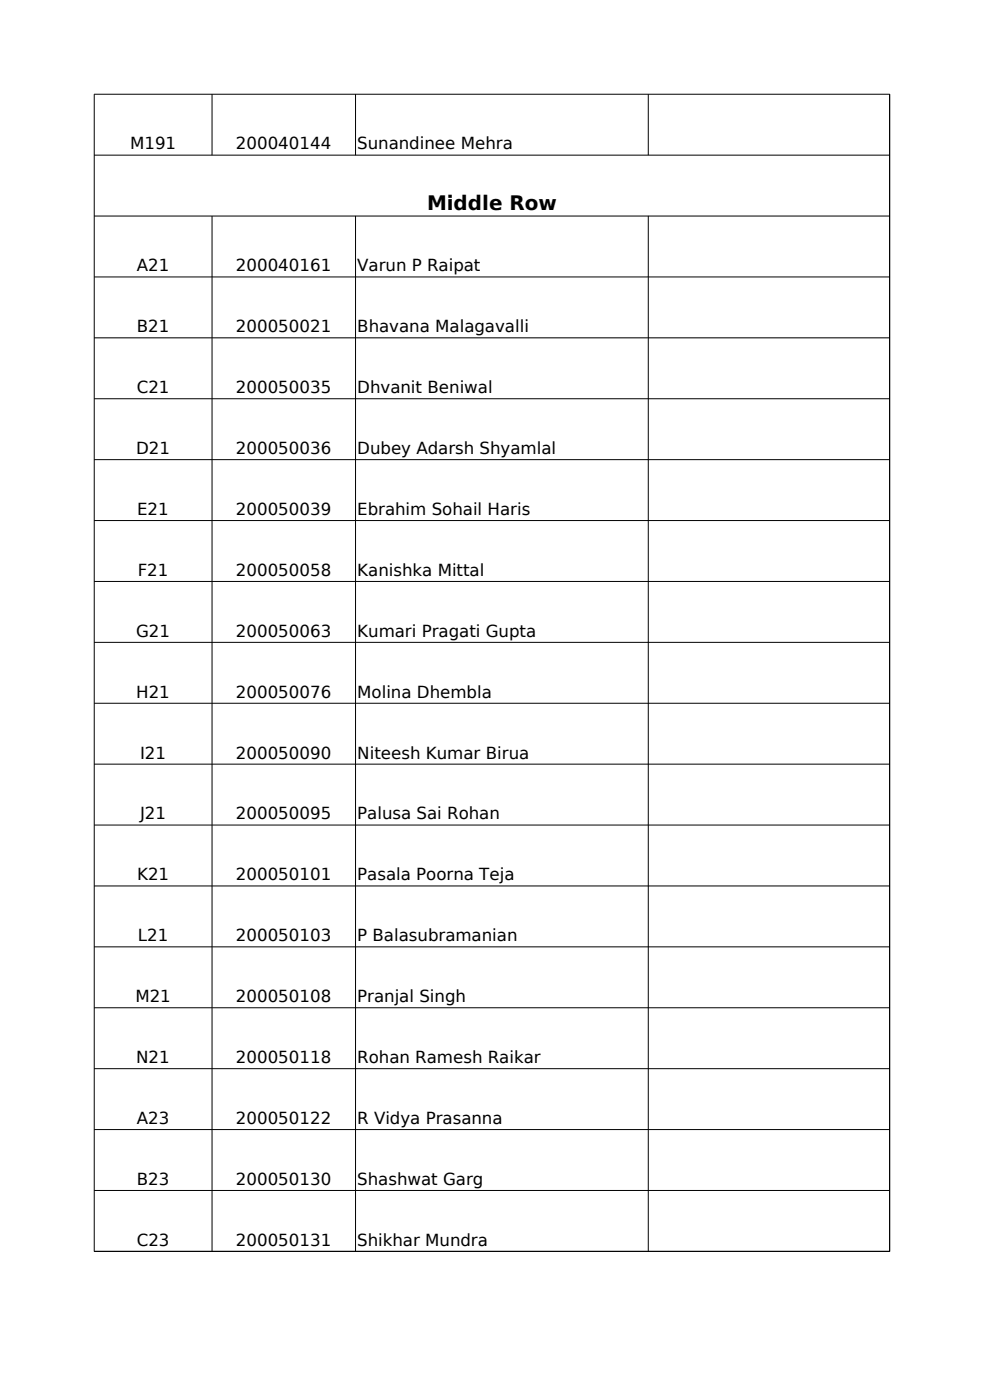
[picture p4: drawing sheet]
<svg xmlns="http://www.w3.org/2000/svg" width="210mm" height="297mm" viewBox="0 0 210 297" stroke-linecap="round" stroke-linejoin="round" font-family="sans-serif">
<defs><g id="words">
<text font-size="4.2" x="90.6" y="44.5">Middle Row</text>
<g font-size="3.5">
<text x="27.6" y="31.7">M191</text>
<text x="50" y="31.7">200040144</text>
<text x="75.8" y="31.7">Sunandinee Mehra</text>
<text x="29" y="57.6">A21</text>
<text x="50" y="57.6">200040161</text>
<text x="75.8" y="57.6">Varun P Raipat</text>
<text x="29" y="70.5">B21</text>
<text x="50" y="70.5">200050021</text>
<text x="75.8" y="70.5">Bhavana Malagavalli</text>
<text x="29" y="83.4">C21</text>
<text x="50" y="83.4">200050035</text>
<text x="75.8" y="83.4">Dhvanit Beniwal</text>
<text x="28.9" y="96.3">D21</text>
<text x="50" y="96.3">200050036</text>
<text x="75.8" y="96.3">Dubey Adarsh Shyamlal</text>
<text x="29.1" y="109.3">E21</text>
<text x="50" y="109.3">200050039</text>
<text x="75.8" y="109.3">Ebrahim Sohail Haris</text>
<text x="29.2" y="122.2">F21</text>
<text x="50" y="122.2">200050058</text>
<text x="75.8" y="122.2">Kanishka Mittal</text>
<text x="28.9" y="135.1">G21</text>
<text x="50" y="135.1">200050063</text>
<text x="75.8" y="135.1">Kumari Pragati Gupta</text>
<text x="28.9" y="148">H21</text>
<text x="50" y="148">200050076</text>
<text x="75.8" y="148">Molina Dhembla</text>
<text x="29.7" y="160.9">I21</text>
<text x="50" y="160.9">200050090</text>
<text x="75.8" y="160.9">Niteesh Kumar Birua</text>
<text x="29.7" y="173.9">J21</text>
<text x="50" y="173.9">200050095</text>
<text x="75.8" y="173.9">Palusa Sai Rohan</text>
<text x="29.1" y="186.8">K21</text>
<text x="50" y="186.8">200050101</text>
<text x="75.8" y="186.8">Pasala Poorna Teja</text>
<text x="29.2" y="199.7">L21</text>
<text x="50" y="199.7">200050103</text>
<text x="75.8" y="199.7">P Balasubramanian</text>
<text x="28.7" y="212.6">M21</text>
<text x="50" y="212.6">200050108</text>
<text x="75.8" y="212.6">Pranjal Singh</text>
<text x="28.9" y="225.5">N21</text>
<text x="50" y="225.5">200050118</text>
<text x="75.8" y="225.5">Rohan Ramesh Raikar</text>
<text x="29" y="238.4">A23</text>
<text x="50" y="238.4">200050122</text>
<text x="75.8" y="238.4">R Vidya Prasanna</text>
<text x="29" y="251.4">B23</text>
<text x="50" y="251.4">200050130</text>
<text x="75.8" y="251.4">Shashwat Garg</text>
<text x="29" y="264.3">C23</text>
<text x="50" y="264.3">200050131</text>
<text x="75.8" y="264.3">Shikhar Mundra</text>
</g>
</g></defs>
<g fill="none" stroke="#000" stroke-width=".21">
<path d="M20 20h168.7v245.5h-168.7zM45 20v12.9M75.4 20v12.9M137.5 20v12.9M20 32.9h168.7M20 45.8h168.7M20 58.8h168.7M45 45.8v219.7M75.4 45.8v219.7M137.5 45.8v219.7M20 71.7h168.7M20 84.6h168.7"/>
<path d="M20 97.5h168.7M20 110.4h168.7M20 123.4h168.7M20 136.3h168.7M20 149.2h168.7M20 162.1h168.7M20 175h168.7M20 188h168.7M20 200.9h168.7M20 213.8h168.7M20 226.7h168.7M20 239.6h168.7"/>
<path d="M20 252.6h168.7"/>
</g>
<use href="#words"/>
</svg>
